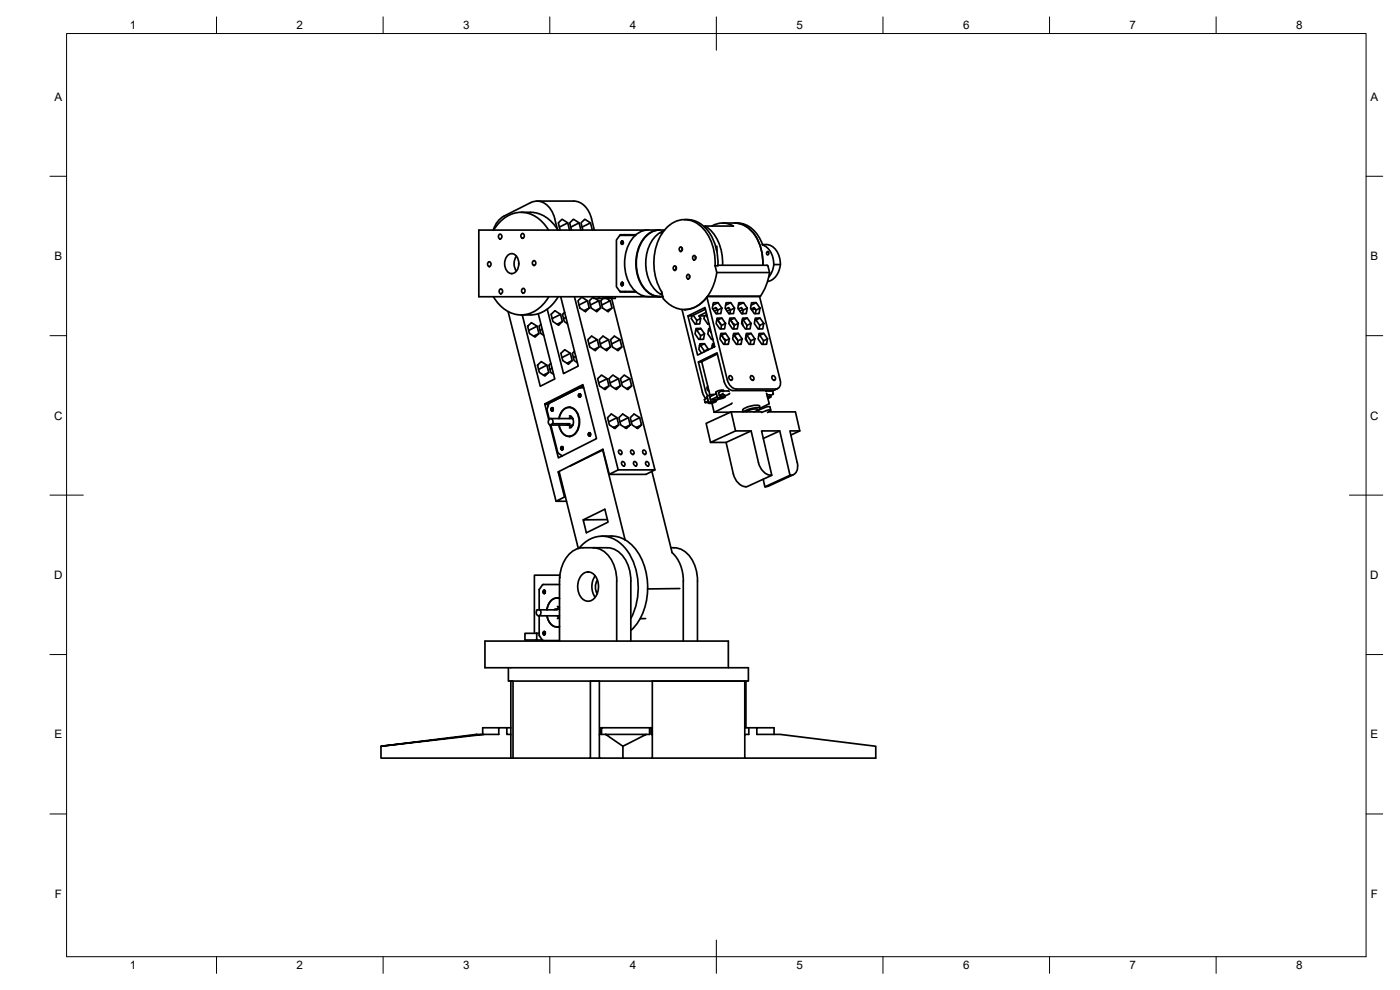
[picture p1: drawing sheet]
<svg xmlns="http://www.w3.org/2000/svg" width="420mm" height="297mm" viewBox="0 0 420 297" stroke-linecap="round" stroke-linejoin="round" font-family="sans-serif">
<defs><g id="words">
<g font-size="3.5">
<text x="39" y="8.8">1</text>
<text x="89" y="8.8">2</text>
<text x="139" y="8.8">3</text>
<text x="189" y="8.8">4</text>
<text x="239" y="8.8">5</text>
<text x="289" y="8.8">6</text>
<text x="339" y="8.8">7</text>
<text x="389" y="8.8">8</text>
<text x="16.3" y="30.2">A</text>
<text x="411.3" y="30.2">A</text>
<text x="16.3" y="78">B</text>
<text x="411.3" y="78">B</text>
<text x="16.2" y="125.9">C</text>
<text x="411.2" y="125.9">C</text>
<text x="16.2" y="173.7">D</text>
<text x="411.2" y="173.7">D</text>
<text x="16.3" y="221.6">E</text>
<text x="411.3" y="221.6">E</text>
<text x="16.4" y="269.4">F</text>
<text x="411.4" y="269.4">F</text>
<text x="39" y="290.8">1</text>
<text x="89" y="290.8">2</text>
<text x="139" y="290.8">3</text>
<text x="189" y="290.8">4</text>
<text x="239" y="290.8">5</text>
<text x="289" y="290.8">6</text>
<text x="339" y="290.8">7</text>
<text x="389" y="290.8">8</text>
</g>
</g></defs>
<!-- layer: Visible -->
<g fill="none" stroke="#000" stroke-width=".51">
<path d="M146.5 78.7a.59 .59 0 0 1 .9 .6 .59 .59 0 0 1-.9 .5l-.2-.5zM148.2 69a9.2 9.2 0 0 1 11-4.8l1.7 .9 1.6 1.3 2.1 2.6M149.7 70.5a.59 .59 0 0 1 .9 .5 .59 .59 0 0 1-.9 .5l-.1-.5zM152.2 76.8a1.86 1.86 0 0 1 2-.6 1.86 1.86 0 0 1 1.3 1.6 3.1 3.1 0 0 1-1.9 4.3 3.2 3.2 0 0 1-1.4-5.3zM155 76.9a3.9 3.9 0 0 0 0 4.4M155.7 78.9v.4M156.4 63.7a10.4 10.4 0 0 1 11 5.3M156.5 70.3a.59 .59 0 0 1 .9 .5 .59 .59 0 0 1-.9 .5l-.2-.5zM159.9 78.4a.59 .59 0 0 1 .9 .5 .59 .59 0 0 1-.9 .5l-.1-.5zM161.2 60.3h11a6.1 6.1 0 0 1 5.3 5.3l.9 3.4M167.3 68.7a12.8 12.8 0 0 0-2.7-6.7 4.4 4.4 0 0 0-5.3-1.2l-8 4a7 7 0 0 0-3.3 4.2M167.9 68.1l2.5-1.2 .5 2.1"/>
<path d="M170.4 66.9l-1.7-1.1-1.1 1.1 .5 2.1M171.3 68.1l2.5-1.2 .5 2.1M173.8 66.9l-1.7-1.1-1.1 1.1 .5 2.1M174.7 68.1l2.5-1.2 .6 2.1M177.2 66.9l-1.7-1.1-1.1 1.1 .5 2.1M186 70.6h4.7M186.5 72.8h.1M186.5 73.1l.1-.6-.1 .6M186.7 72.4l.1 .5-.2 .4v-.9M186.7 72.4l.2 .5-.3 .4M186.8 72.4l-.3 .3 .2 .6M186.8 72.4l.2 .5-.3 .4"/>
<path d="M187.6 70.4l.1 .2M190.9 70.4h-4.8l-1.1 1.6v14l1.1 1.6h4.8M194.1 69h-50.4v20h55.2M197.9 69a8.4 8.4 0 0 0-6.9 1.4 12.4 12.4 0 0 0 0 17.2 5.6 5.6 0 0 0 3.5 1.4h3.4M198 69a7.4 7.4 0 0 0-6.5 6.1 11.8 11.8 0 0 0 3.8 13.1l1.8 .7 .9 .1M198.4 69.9h.4M199.2 69.3a9.7 9.7 0 0 0-5.4 9.4 10.5 10.5 0 0 0 5 9.9M199.5 69a7 7 0 0 0-7.7 5 12.7 12.7 0 0 0 2.3 13.4 6.1 6.1 0 0 0 4.8 1.6M202.2 80a.55 .55 0 0 1 .8 .5 .55 .55 0 0 1-.8 .4zM204 74.3a.55 .55 0 0 1 .8 .5 .55 .55 0 0 1-.8 .5zM204.7 74.9h.1M204.8 74.5v.6"/>
<path d="M205.4 65.9a8.7 8.7 0 0 1 8.5 5.8 17.3 17.3 0 0 1 1.6 8M208 76.9a.55 .55 0 0 1 .8 .4 .55 .55 0 0 1-.8 .5zM208.7 77.3l.1 .1M208.7 77.1h.1M208.8 77v.7M211.4 68.1h.2M211.6 67.8a13 13 0 0 1 5.3 11.8M211.7 67.8l-.1 .5M213.7 67.8a6.2 6.2 0 0 1 6.4 0h-8.5M214.6 79.7h.8M214.6 79.7l.1 .2M214.6 79.7a14.3 14.3 0 0 0-5.4-12.7 7.3 7.3 0 0 0-10.2 2.5 17.3 17.3 0 0 0-.4 18.3l.5 1.9"/>
<path d="M214.7 79.9l.4 1.9M214.8 73.9h.3v1.6M215 74.9h.1M215.5 79.6h14.7l.3 .3M216.9 66.9h4.4a8.6 8.6 0 0 1 7.6 6.6M220.5 66.9a8.8 8.8 0 0 1 7.7 7l.6 2.8 .1 2.9M228.7 73.5a5.7 5.7 0 0 1 3.5 5.9M228.8 73.4a4.5 4.5 0 0 1 5.1 3.9 5.6 5.6 0 0 1-3.5 7.1M230.5 79.9l.4 1.9M232.2 79.4h2M232.2 79.4l-.4 1.8-1.1 1.9M148.1 89a9.3 9.3 0 0 0 11.1 5l1.8-.9 1.6-1.4 2.1-2.7"/>
<path d="M149.9 86.9a.59 .59 0 0 1 .9 .5 .59 .59 0 0 1-.9 .5l-.1-.5zM152.5 93.5l14.4 56.9M156.7 86.7a.59 .59 0 0 1 .9 .5 .59 .59 0 0 1-.9 .6l-.2-.6zM158.3 97.9l1.2-1.1 1.7 1.1 .5 2.2-1.1 1-1.7-1zM161.2 97.9l-2.5 1.3M161.5 94.1l5 19.6-4.4 2.2-5.4-21.4M162.3 97.3l-.5 .6 .5 2.2 .9 .5M162.7 98.8l-.6 .4M165.4 94.3l1.1-1.1 1.7 1.1 .6 2.2-1.2 1.1-1.7-1.1zM167.5 89a10.5 10.5 0 0 1-11.1 5.5M168.2 94.3l-2.5 1.3M168.3 89l5.2 20.8-4.4 2.3-4.9-19.3"/>
<path d="M168.8 96.5l-1.6 .8M169.5 93.7l-.7 .6 .6 2.2 .9 .6M169.8 95.2l-.7 .4M172.4 89l13.1 52-2.7 1.3M173.8 91.5l2.5-1.3-1.7-1-1.1 1 .5 2.2 1.7 1.1 1.1-1.1M176.3 90.2l.5 2.2-1.5 .8M178.1 89v.5h1.8v-.5M178.1 89.2l-1.2 1 .5 2.2 1.7 1.1 1.2-1.1M178.6 89.5l1.1 .7M179.7 90.2l.6 2.2-1.6 .8M179.7 90.2l-2.5 1.3M180.9 89v.5h-1"/>
<path d="M180.9 89.5h2.7l13 51.5M181 89v.4l.1-.4M181 89.5l-.7 .7 .5 2.2 1.7 1.1 1.2-1.1M181.3 89l-.2 .4M181.6 89v.4l.1-.4M181.8 89l-.1 .4M182 89.5l1.1 .7-2.5 1.3M182.2 89v.4l.1-.4M182.4 89l-.1 .4M182.8 89v.4l.1-.4M183 89l-.1 .5M183.1 90.2l.6 2.2-1.6 .8"/>
<path d="M183.5 89v.5M183.6 89v.5h1.1v-.5M186 87.4h.2M186 87.4h4.7M186.5 85.2h.1M186.5 85.5l.1-.6-.1 .6M186.6 84.8v.8M186.7 84.8l.1 .5-.2 .4 .3-.4-.2-.5M186.8 84.8l.2 .5-.3 .4M186.8 84.8h.1M186.8 84.7l-.3 .5 .2 .5M187.7 87.4l-.1 .2"/>
<path d="M198.4 88.1h.3M202.9 80.2h.1M202.9 80.1v.7M204.7 92.9l6.1 24.9M206.2 82.5a.55 .55 0 0 1 .8 .5 .55 .55 0 0 1-.8 .5zM206.5 94.8l5.1-2.5 2.9 11.7-5.1 2.5zM206.5 94.8h1.1M207 82.7v.6M208 94.6l1.1 1.5-.2 1.1M208.8 99.1h.3l1.2 1.6-.2 1.1M209.1 99.1l1.2-.6 1.1 1.6-1.1 .6M209.8 94.8h1.6"/>
<path d="M210.3 98.5l-1.4 .1-.3 1.6 1.1 1.6h1.4l.3-1.7M211.7 92.8l-4.1 2-.1 .8 1.1 1.6h1.4l.3-1.6M211.9 94.6l.4 .6M211.9 93.7l-2.1 1.1 .5 .8-1.2 .5M212.1 94.5l-.7 .3-.1 .8 1.1 1.6 .4-.1M212.2 89.2l6.1 24.9M212.2 89.1a8.7 8.7 0 0 1-6.8 3.8M212.3 89h15.7l6.2 25.1a1.84 1.84 0 0 1-1.4 2.6h-11.9M212.6 99.1h.4l.4 .7M213.1 98.5l-.4 .1-.3 1.6 1.2 1.6 .3-.1M213.2 99l-.2 .1M214.1 90.8h1.4l1.1 1.6-.3 1.7h-1.4l-1.1-1.6z"/>
<path d="M215.1 96h.3l1.1 1.6-.1 1.1M215.1 81.8h15.8M215.1 81.7a12.9 12.9 0 0 1-7.3 10.8 7.8 7.8 0 0 1-8.7-2.9M215.2 95.4h1.4l1.1 1.6-.3 1.7h-1.4l-1.1-1.6zM215.2 94l-.3 .1M215.3 92.9l-.9 .4M215.4 93l-.2 1.1M215.5 90.8l-1.5 .8M216.2 97.2h.1M216.6 92.4l-1.2 .6-.5-.7-.9 .4M216.6 95.4l-1.2 .6 .8 1.2M217.7 97l-1.2 .6"/>
<path d="M217.9 90.8h1.4l1.1 1.6-.3 1.7h-1.4l-1.1-1.6zM218.9 96h.3l1.2 1.6-.2 1.1M219 95.4h1.5l1.1 1.6-.3 1.7h-1.4l-1.2-1.6zM219.1 94l-.3 .1M219.1 92.9l-.9 .4M219.2 93l-.1 1.1M219.3 90.8l-1.5 .8M220.4 92.4l-1.2 .6-.5-.7-.9 .4M220.5 95.4l-1.3 .6 .9 1.2M221.6 97l-1.2 .6M221.7 90.8h1.4l1.2 1.6-.3 1.7h-1.4l-1.2-1.6zM222.7 96.4l.3 1.4"/>
<path d="M222.8 96h.3l1.1 1.6-.2 1.1M222.9 95.4h1.4l1.1 1.6-.3 1.7h-1.4l-1.1-1.6zM222.9 94l-.3 .1M222.9 92.9l-.9 .4M223.1 93l-.2 1.1M223.1 90.8l-1.5 .8M224.3 92.4l-1.2 .6-.6-.7-.9 .4M224.3 95.4l-1.2 .6M225.4 97l-1.2 .6M225.6 90.8h1.3l1.2 1.6-.3 1.7h-1.4l-1.1-1.6zM226.6 96h.3l1.1 1.6-.2 1.1M226.6 92.7l-.9 .4"/>
<path d="M226.7 95.4h1.4l1.1 1.6-.3 1.7h-1.4l-1.1-1.6zM226.9 93l-.2 1.1M226.9 90.8l-1.5 .8M228.1 92.4l-1.2 .6-.6-.7-.9 .4M228.1 95.4l-1.2 .6M228.2 88.9l-15.8-.1-.2 .3M228.2 88.9l-.2 .1M229.2 97l-1.2 .6M231 81.7a16.5 16.5 0 0 1-2.8 7.1M161.3 109.6l1.1-1.1 1.7 1.1 .6 2.1-1.2 1.1-1.6-1.1zM161.7 100.1l-1.6 .8M164.1 109.6l-2.5 1.2"/>
<path d="M164.7 111.7l-1.6 .9M165.3 109l-.6 .6 .6 2.1 .8 .6M165.7 110.5l-.7 .3M168.3 106l1.2-1.1 1.7 1.1 .5 2.2-1.1 1.1-1.7-1.1zM171.2 106l-2.5 1.3M171.7 108.2l-1.6 .8M172.4 105.4l-.6 .6 .5 2.2 1 .6M172.8 106.9l-.7 .4M173.7 118.3l.3-.1-.4 .6zM173.9 118.3l.2-.1-.2 .4 .2 .5-.3-.3zM174 118.2l-.3 .4 .3 .6M174.2 118.3l-.1 .8"/>
<path d="M174.2 118.3v.7v-.6M174.3 118.5v.3M175 115.8l-10.7 5.4M175.2 116.4l-1.2-.1-9.2 4.7-.7 1.9 .7 2.9M176.7 103.2l2.5-1.3-1.7-1.1-1.1 1.1 .6 2.2 1.6 1.1 1.2-1.1M179.2 101.9l.6 2.2-1.6 .8M179.7 114.9l2.5-1.3 .6 2.2-1.6 .8M180.1 103.2l2.5-1.3-1.6-1.1-1.2 1.1 .6 2.2 1.7 1.1 1.1-1.1M182.2 113.6l-1.7-1.1-1.1 1.1 .5 2.2 1.7 1.1 1.2-1.1M182.6 101.9l.6 2.2-1.6 .8M183.1 114.9l2.5-1.3 .6 2.2-1.6 .8M183.6 103.2l2.5-1.3-1.7-1.1-1.2 1.1 .6 2.2 1.7 1.1 1.1-1.1"/>
<path d="M185.6 113.6l-1.7-1.1-1.1 1.1 .5 2.2 1.7 1.1 1.2-1.1M186.1 101.9l.5 2.2-1.6 .8M186.5 114.9l2.5-1.3 .6 2.2-1.6 .8M189 113.6l-1.7-1.1-1.1 1.1 .6 2.2 1.6 1.1 1.2-1.1M209.6 108.6h1M209.9 103.7h.4l1.1 1.6-.1 .3M210.3 103.7l1.1-.6 1.2 1.7-1.2 .5M210.8 117.7l1.1 1.9M211.4 103.1l-1.4 .1-.3 1.6 .8 1.2M211.5 119.8l.8-.4 .3 .9-.9 .5M211.5 119.8l.1 1M211.7 117.3l.7 1.5"/>
<path d="M212.2 119l.1 .4M212.4 116a.82 .82 0 0 0 .4 1.3M212.6 104.8l-.1 .2M213 119.1l2-1 .2 .9-2 1zM213.8 103.7h.3l.3 .4M214.2 103.2h-.4l-.2 1.2M214.4 103.6l-.3 .1M214.4 118.4a2.89 2.89 0 0 0-2.2 .6M214.8 119.9l.1 .5M214.8 119.9l-1.6 .1M215.3 119v.6M215.3 106.2l-4.7 2.3 2.5 10"/>
<path d="M215.4 119.5l1.5-.6 .7 .1a2.64 2.64 0 0 1-2.3 .6zM215.8 119.7l-.9 .5M215.8 119.4l1.3-.3-.8 .4zM216.2 100.6h.4l1.1 1.6-.2 1.1M216.3 100h1.5l1.1 1.6-.3 1.7h-1.4l-1.2-1.6zM216.6 117.3h2M216.9 117.4l-.4-.1-.9 .5 .3 .9 1.1-.7M217.1 117.2l.1 .1M217.2 117.1a2.65 2.65 0 0 0-2.4 .6l.1 .4M217.3 114.5l-2.1-8.6-5.6 2.7 2.1 8.7M217.4 114.5l.8 1.7 .9 .7 .9 .3h11.9l1.5-.6M217.5 118.6l.1 .4"/>
<path d="M217.5 118.6l-1.6 .1M217.8 100l-1.3 .6 .9 1.2M218.3 114.1l.9 1.6 .8 .7 .9 .3M218.6 117.3l.2 .1M218.7 118.3l-1.1 .5M218.9 101.6l-1.2 .6M218.9 112.8a.75 .75 0 0 1 .8 .4 .75 .75 0 0 1-.2 .9l-.6-.4-.2-.6zM219 118l-.2 .2M220.1 100.6h.3l1.1 1.6-.2 1.1M220.2 100h1.4l1.1 1.6-.3 1.7h-1.4l-1.1-1.6zM221.2 101.8h.1M221.6 100l-1.2 .6 .8 1.2"/>
<path d="M222.7 101.6l-1.2 .6M223.8 101l.4 1.4M223.9 100.6h.3l1.1 1.6-.2 1.1M224 100h1.4l1.1 1.6-.3 1.7h-1.4l-1.1-1.6zM225.4 112.8a.75 .75 0 0 1 .8 .4 .75 .75 0 0 1-.3 .9l-.6-.4-.1-.6zM225.4 100l-1.2 .6M226.5 101.6l-1.2 .6M227.7 100.6h.3l1.2 1.6-.2 1.1M227.8 100h1.4l1.1 1.6-.2 1.7h-1.5l-1.1-1.6zM229.2 100l-1.2 .6M229.9 117.2v.1M229.9 117.3h2"/>
<path d="M229.9 117.3v.1M230 118l.8 3.1M230.2 118.5l1 .1M230.3 119h1.1l-.9 .5M230.3 101.6l-1.1 .6M230.4 119.1l.4 .1-.4 .2M230.9 117.2v.1M231.2 118.6l.2 .4M231.8 112.8a.75 .75 0 0 1 .8 .4 .75 .75 0 0 1-.2 .9l-.6-.4-.2-.6zM231.9 117.3v.1M231.9 117.3l.2 .9M232 118l.1 .2-.9 .5"/>
<path d="M163.5 121.2h.8l.1 .8M164.7 126l-1.2-4.8 11.4-5.8 4.1 16.2-11.4 5.8-2.5-9.9M165 127.5h5.1M165.2 125.6h6.7M165.3 127.5l2.1 8.3 1.3 1M165.7 122.5l.1-.1-.2 .3 .2 .6-.2-.3zM165.7 122.3l-.2 .2-.1 .5 .4-.6M165.8 122.4l-.3 .4 .2 .5M165.9 127.1a.87 .87 0 0 0 0-1.1 .87 .87 0 0 0-1.1-.2l-.2 1.1 .4 .6M165.9 122.5v.7M166 122.6v.5M166 122.5l-.1 .7"/>
<path d="M166 122.7v.3M168.4 134.1l.3-.1-.4 .7zM168.7 134.1l-.1 .5 .2 .4-.3-.4zM168.7 134l-.3 .5 .3 .5M168.7 136.8h.1M168.8 134.1l-.1 .4 .1 .4 .1-.8M168.9 134.2v.6v-.6M169 134.4v.3M169 123a2.64 2.64 0 0 1 4.5 1.3 5.1 5.1 0 0 1-1.8 6.5 2.96 2.96 0 0 1-3.7-2.5l-.2-.8a3.2 3.2 0 0 0 3.9 3.2 5 5 0 0 0 0-8.3 2.87 2.87 0 0 0-3.7 2.4l-.2 .8 .4-1.5zM170.3 127.6h1.6M170.8 122.2h.4M170.8 131h.4"/>
<path d="M170.8 127.6l.6 .6M170.9 124.8l.7 .4 .5 1.2-.2 1.3-.5 .5-.5 .2M170.9 127.1h-5.1l-.8 .4M170.9 127.1l-.8 .4M171 127.1l-.4 .4h-.4M171.4 124.9l-.6 .7M171.9 125.6h.1M171.9 127.6h.1M176.9 129.8l-.3 .7 .4-.7-.3 .4 .3 .6M177 130.8l-.2-.5 .3-.4-.3 .3 .2 .6M177.1 129.9l-.2 .4 .2 .5M177.1 129.9v.8"/>
<path d="M177.2 130v.7M177.2 130.1v.5M177.2 130.2v.3M180.9 135l-9.8 4.8M181 135l6.6 27M182.6 126.6l2.5-1.3 .6 2.2M185.1 125.3l-1.6-1.1-1.2 1.1 .6 2.2 1.7 1.1 1.1-1.1-1.6 .8M185.8 135.1a.69 .69 0 0 1 .8 .4 .69 .69 0 0 1-.3 .9l-.5-.4zM186.1 126.6l2.5-1.3 .5 2.2M186.6 138.6a.69 .69 0 0 1 .9 .3 .69 .69 0 0 1-.3 .9l-.6-.4zM188.6 125.3l-1.7-1.1-1.2 1.1 .6 2.2 1.7 1.1 1.1-1.1-1.6 .8M189.4 135.1a.69 .69 0 0 1 .8 .4 .69 .69 0 0 1-.3 .9l-.5-.4z"/>
<path d="M189.5 126.6l2.5-1.3 .5 2.2M190.2 138.6a.69 .69 0 0 1 .9 .3 .69 .69 0 0 1-.3 .9l-.6-.4zM192 125.3l-1.7-1.1-1.2 1.1 .6 2.2 1.7 1.1 1.1-1.1-1.6 .8M193 135.1a.69 .69 0 0 1 .8 .4 .69 .69 0 0 1-.2 .9l-.6-.4zM193.9 138.6a.69 .69 0 0 1 .8 .3 .69 .69 0 0 1-.3 .9l-.5-.4zM211.6 120.7h.1M211.6 120.8h1M212.5 120.5l.1 .4M212.6 120.3l-.1 .1M212.7 120.8l1.5-.5 .8 .1a2.64 2.64 0 0 1-2.4 .5zM213.2 120.8l1.2-.3-.7 .3zM213.7 121l.6 2.7"/>
<path d="M219.4 123.6l1.3 5.7h4.7l2.2 9.5a4.5 4.5 0 0 0 3.7 3.8M219.4 123.6l-7.5 3.4 1.3 5.7M219.4 123.6h9.1M219.7 120.9l-5.4 2.8h4.9M220.7 129.3l-7.5 3.4h4.7M225.4 129.3l-7.5 3.4 2.2 9.5M227.4 123.2l-.1-.3a4.2 4.2 0 0 0-3.3 .7M227.7 123l.4-.4a5.9 5.9 0 0 0-4.7 .8l-.2 .2M228.1 122.6l-.2-.8a5.9 5.9 0 0 0-5 1.2l.1 .6M229.9 123.2l-1.3 .6M229.9 123.2l1.1-.2 .3 .1-.1 .1M230.6 123.6h8.1l1.3 5.7h-2.9l2.2 9.5a2.69 2.69 0 0 1-2 3.8"/>
<path d="M230.7 120.9l.1 .3-2.7 1.3M231.2 123.2l-.9 .6M231.3 123.1l-.2-1-.5-.1-4.3 1.6M234 129.3l-4.9 2.3M240 129.3l-2.7 1.2M167.8 141.5l5.7 23.1M167.8 141.6h-.3l1.9 7.5M169.4 149.1l-2.5 1.3h3.1M169.4 149.1h.3M182.3 155.9l-7.3 .1 1 3.9 6.5-3.2-1-3.9-6.5 3.2M185.5 141h11.1l-2.7 1.3h-11.1l-1.9-7.5-13.4 6.8M195.6 141.4l6.1 24.4a11.4 11.4 0 0 1 3.4 8.5v18"/>
<path d="M220.1 142.2a4.6 4.6 0 0 0 3.7 3.8M229 143.8l.6 2.3h.2M231.3 142.6h.3l-3-13.3h5.4l3.1 13.3h.2M231.6 142.6l-7.8 3.5M237.1 142.6l-7.5 3.5M238.1 142.4l-7.5 3.5-.8 .1M163.3 177.1l-.3 .4 .3 .6M163.4 177.1l-.3 .4 .3 .6M163.4 177.1l-.2 .4 .2 .6 .1-.9M163.5 178l.1-.8-.1 .8M163.6 177.3v.5v-.4M167.2 179.4h.3"/>
<path d="M167.9 175.4l-5.1 .1-1 1.4v6.1M167.9 179.5a3.3 3.3 0 0 0-3.8 3.5 3.3 3.3 0 0 1 3.8-3.4M168 172.6h-7.6v17.4M173.8 164.5a8.6 8.6 0 0 1 14.3 .6 20.3 20.3 0 0 1 1.2 20.4M174.8 172.4a2.63 2.63 0 0 1 4.3 1.1 5 5 0 0 1-2 6.8 3.3 3.3 0 0 1-3.7-3.4 5.3 5.3 0 0 1 1.4-4.5zM178 164.3a7.4 7.4 0 0 1 6.5 6.2l.6 3.8v18M178.6 172.8a5.7 5.7 0 0 0 0 6.4M179.3 174l-.5 1.1-.1 1.3 .5 1.7M180.6 160.9l2.8-.1a9.6 9.6 0 0 1 8.2 5.2 19.8 19.8 0 0 1-1.5 22.4l-.8 .8M189.3 174.4v17.9M189.3 174.3a10.1 10.1 0 0 0-5.2-9.6l-1.9-.4h-7.2a7.4 7.4 0 0 0-6.5 6.2l-.6 3.6v18.2M201.3 164.3a6.8 6.8 0 0 1 7.1 5 13.2 13.2 0 0 1 .9 5v18"/>
<path d="M204 176.6l-9.6 .1M161.1 190v2h-3.6v-2h4.3M161.1 192h1.7M161.6 184.8h6.3M161.8 184.8v5.8M161.8 190.6l1.1 1.5 5 .1M162.1 183a.92 .92 0 0 1 .3 1.1 .92 .92 0 0 1-1.2 .5l-.3-.8 .3-.8h6l-.5-.2-.4 .2M163.3 189.5l-.3 .4 .3 .6M163.4 190.5l-.3-.6 .3-.4-.2 .4 .2 .6M163.5 189.6l-.2 .4 .1 .4M163.5 189.6v.8M163.6 189.6l-.1 .7"/>
<path d="M163.6 189.7v.6M163.6 189.8v.4M166.7 182.8h1.2M167.2 188.2h.3M167.2 184.8l.6 .6M167.3 182l.6 .3M167.8 182.1l-.6 .7M167.9 188a3.2 3.2 0 0 1-3.7-3.2 3.3 3.3 0 0 0 3.7 3.2M167.9 185.3l-.6 .3M193.8 185.6h-1.7M149.7 218.4h-4.8v2M152.1 218.4h1.2"/>
<path d="M152.6 200.3v4.1h72v-4.1h-79.1v-8h73.1v8M180.1 218.4h.4M180.1 218.4v2h-.2v7.1h7M180.1 218.4v2M194.9 218.4h-14.4v2h1.3M195.5 218.4h.1M195.5 218.4v2M223.5 218.4h1.2v2h-1.2v7.1h39.3v-3.6l-28.6-3.5h-7.1v-2h5.2v2M223.9 204.4v14M224.7 218.4h2.4M114.3 223.9l28.7-3.5h2.2zM145.2 220.4h4.5v-2h2.4v2h1.2v7.1h-39v-3.6"/>
<path d="M153.3 220.4v-16h.7v23.1h23.2v-23.1h2.7v16M153.3 227.5h.7M177.2 227.5h2.7M181.8 220.4h12.1l-7 3.5zM193.9 220.4h1v-2h.6v2h.3v7.1h-8.9v-3.6M195.8 220.4v-16h27.7v16M195.8 227.5h27.7"/>
<circle cx="186.7" cy="72.7" r=".43"/>
<circle cx="230.4" cy="75.9" r=".43"/>
<circle cx="186.7" cy="85.2" r=".43"/>
<circle cx="174" cy="118.7" r=".43"/>
<circle cx="165.7" cy="122.9" r=".43"/>
<circle cx="168.6" cy="134.6" r=".43"/>
<circle cx="176.9" cy="130.4" r=".43"/>
<circle cx="163.3" cy="177.6" r=".43"/>
<circle cx="163.3" cy="190" r=".43"/>
</g>
<g fill="#000">
<circle cx="205.4" cy="92.9" r=".25"/>
<circle cx="220.1" cy="97.2" r=".25"/>
<circle cx="217.4" cy="101.8" r=".25"/>
</g>
<!-- layer: BORDER -->
<g fill="none" stroke="#000" stroke-width=".3">
<path d="M20 10.1h390v276.9h-390zM65 5.1v5M115 5.1v5M165 5.1v5M215 5.1v10M265 5.1v5M315 5.1v5M365 5.1v5M15 52.9h5M410 52.9h5M15 100.7h5M410 100.7h5"/>
<path d="M15 148.6h10M405 148.6h10M15 196.4h5M410 196.4h5M15 244.2h5M410 244.2h5M65 287v5M115 287v5M165 287v5M215 282.1v9.9M265 287v5M315 287v5"/>
<path d="M365 287v5"/>
</g>
<use href="#words"/>
</svg>
